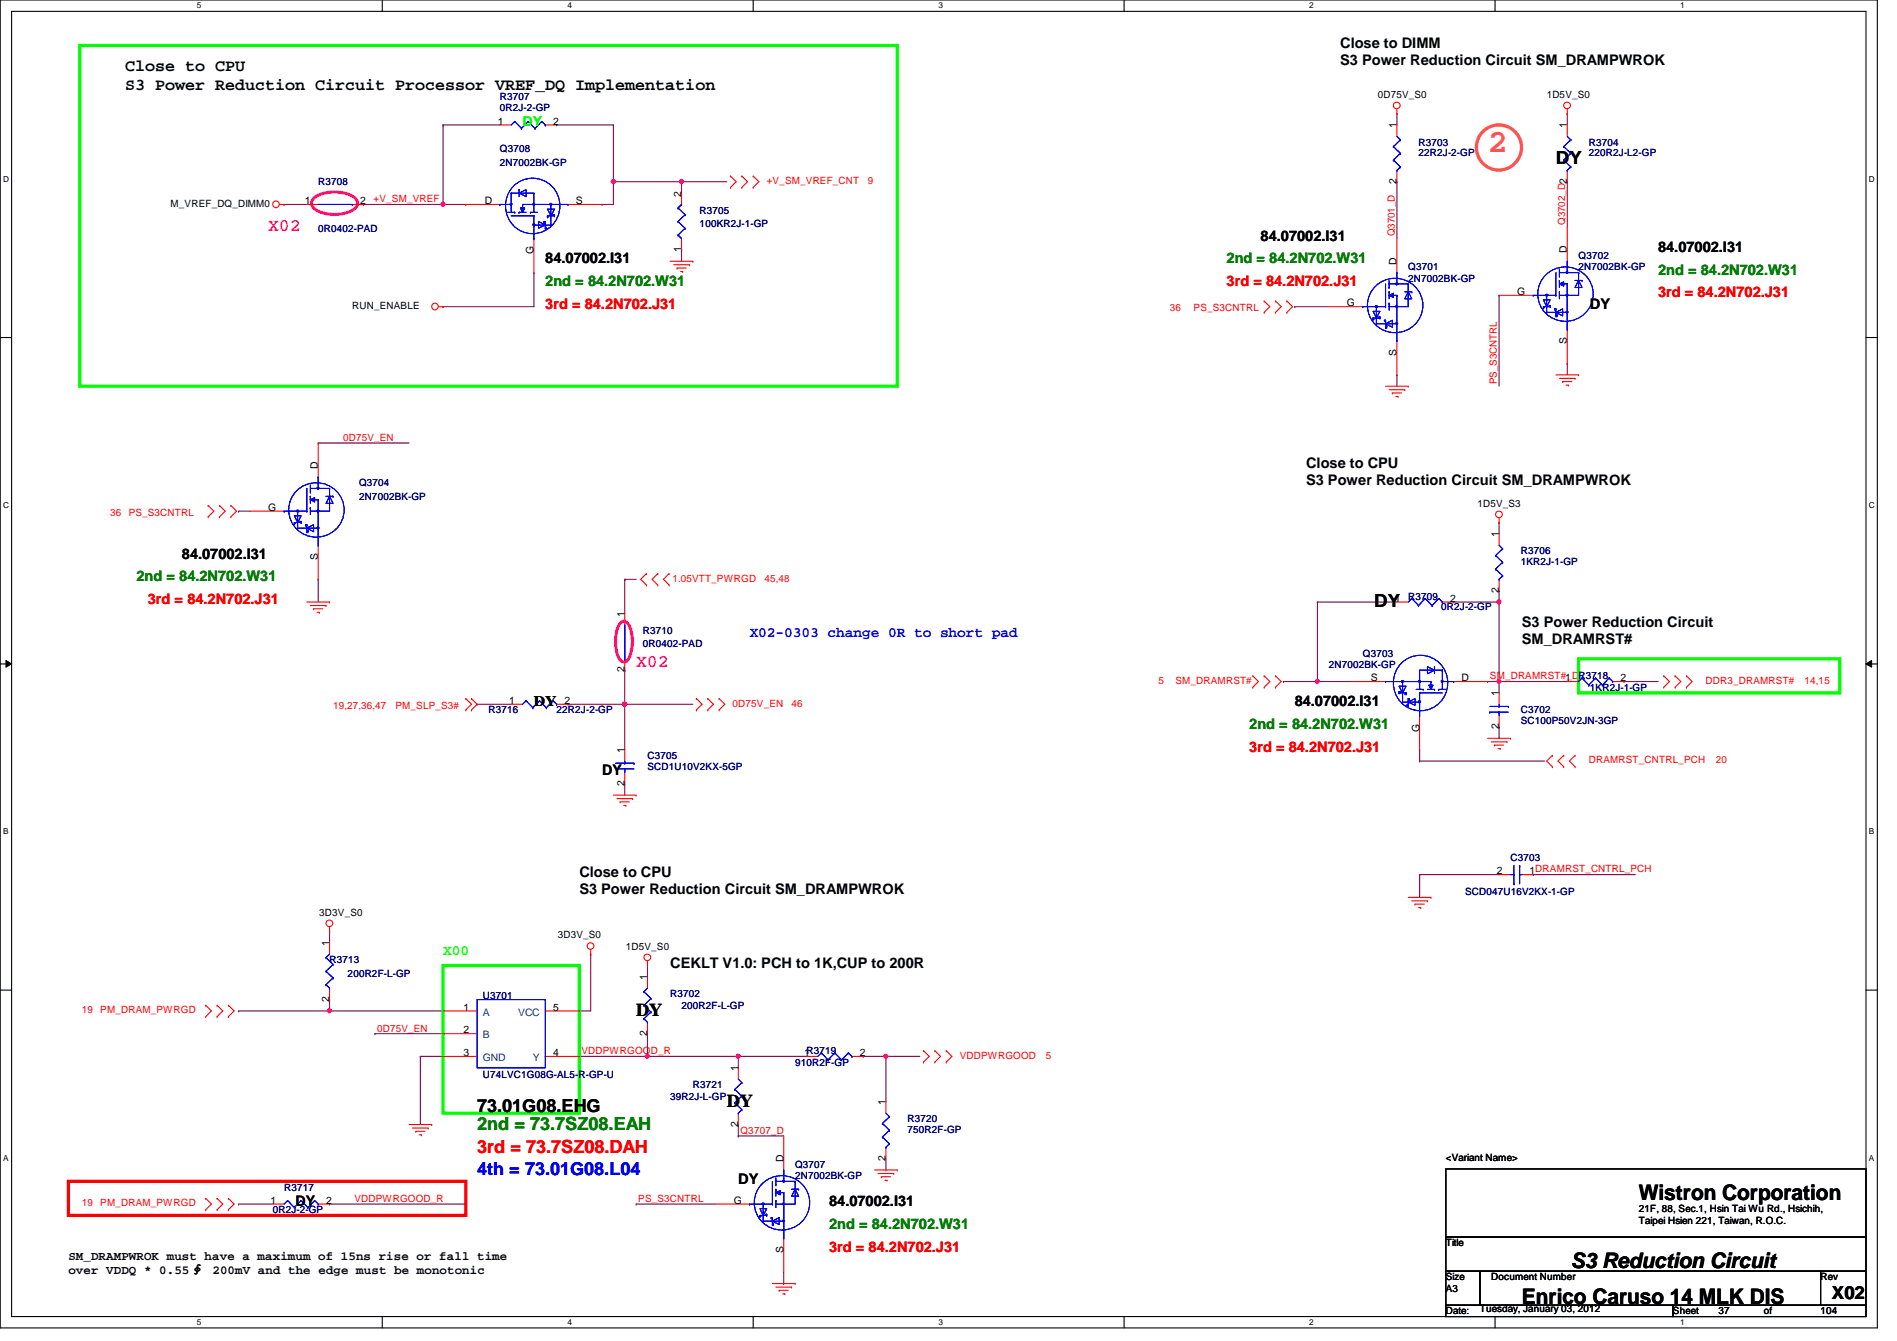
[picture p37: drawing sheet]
<svg xmlns="http://www.w3.org/2000/svg" width="297mm" height="210mm" viewBox="0 0 297 210" stroke-linecap="round" stroke-linejoin="round" font-family="sans-serif">
<defs><g id="words">
<text font-size="5.1" fill="#ff8000" x="233" y="23.8">2</text>
<g font-size="3.3">
<text x="256.6" y="187.9">Wistron Corporation</text>
<text x="246" y="198.5">S3 Reduction Circuit</text>
<text x="238.3" y="204">Enrico Caruso 14 MLK DIS</text>
</g>
<g font-size="2.8">
<text x="243.6" y="25.7">DY</text>
<text x="215.2" y="95.1">DY</text>
<text x="99.6" y="159">DY</text>
<text x="113.8" y="173.3">DY</text>
<text x="74.7" y="174">73.01G08.EHG</text>
<text x="286.8" y="203.4">X02</text>
</g>
<g font-size="2.8" fill="#f0f">
<text x="42" y="36.2">X02</text>
<text x="99.6" y="104.4">X02</text>
</g>
<text font-size="2.8" fill="#008000" x="74.7" y="176.9">2nd = 73.7SZ08.EAH</text>
<text font-size="2.8" fill="#f00" x="74.7" y="180.4">3rd = 73.7SZ08.DAH</text>
<text font-size="2.8" fill="#00f" x="74.7" y="184">4th = 73.01G08.L04</text>
<g font-size="2.6">
<text x="19.6" y="11">Close to CPU</text>
<text x="19.6" y="14">S3 Power Reduction Circuit Processor VREF_DQ Implementation</text>
</g>
<g font-size="2.3">
<text x="209.8" y="7.5">Close to DIMM</text>
<text x="209.8" y="10.2">S3 Power Reduction Circuit SM_DRAMPWROK</text>
<text x="85.4" y="41.2">84.07002.I31</text>
<text x="197.4" y="37.7">84.07002.I31</text>
<text x="259.6" y="39.5">84.07002.I31</text>
<text x="249" y="48.3">DY</text>
<text x="204.5" y="73.2">Close to CPU</text>
<text x="204.5" y="76">S3 Power Reduction Circuit SM_DRAMPWROK</text>
<text x="28.5" y="87.5">84.07002.I31</text>
<text x="238.3" y="98.1">S3 Power Reduction Circuit</text>
<text x="238.3" y="100.9">SM_DRAMRST#</text>
<text x="83.6" y="110.6">DY</text>
<text x="202.7" y="110.6">84.07002.I31</text>
<text x="94.3" y="121.2">DY</text>
<text x="90.7" y="137.2">Close to CPU</text>
<text x="90.7" y="140">S3 Power Reduction Circuit SM_DRAMPWROK</text>
<text x="104.9" y="151.5">CEKLT V1.0: PCH to 1K,CUP to 200R</text>
<text x="115.6" y="185.3">DY</text>
<text x="46.3" y="188.8">DY</text>
<text x="129.8" y="188.8">84.07002.I31</text>
</g>
<g font-size="2.3" fill="#008000">
<text x="192.1" y="41.2">2nd = 84.2N702.W31</text>
<text x="85.4" y="44.8">2nd = 84.2N702.W31</text>
<text x="259.6" y="43">2nd = 84.2N702.W31</text>
<text x="21.4" y="91">2nd = 84.2N702.W31</text>
<text x="195.6" y="114.1">2nd = 84.2N702.W31</text>
<text x="129.8" y="192.4">2nd = 84.2N702.W31</text>
</g>
<g font-size="2.3" fill="#f00">
<text x="192.1" y="44.8">3rd = 84.2N702.J31</text>
<text x="259.6" y="46.6">3rd = 84.2N702.J31</text>
<text x="85.4" y="48.3">3rd = 84.2N702.J31</text>
<text x="23.2" y="94.6">3rd = 84.2N702.J31</text>
<text x="195.6" y="117.7">3rd = 84.2N702.J31</text>
<text x="129.8" y="195.9">3rd = 84.2N702.J31</text>
</g>
<text font-size="2.3" fill="#00f" x="117.4" y="99.7">X02-0303 change 0R to short pad</text>
<text font-size="2.3" fill="#0f0" x="69.4" y="149.4">X00</text>
<text font-size="2.1" fill="#0f0" x="81.8" y="19.8">DY</text>
<g font-size="1.9">
<text x="10.7" y="197.2">SM_DRAMPWROK must have a maximum of 15ns rise or fall time</text>
<text x="10.7" y="199.4">over VDDQ * 0.55∮ 200mV and the edge must be monotonic</text>
</g>
<g font-size="1.6" fill="#000080">
<text x="78.3" y="15.7">R3707</text>
<text x="78.3" y="17.4">0R2J-2-GP</text>
<text x="78.3" y="23.8">Q3708</text>
<text x="222.1" y="22.8">R3703</text>
<text x="248.8" y="22.8">R3704</text>
<text x="49.8" y="29">R3708</text>
<text x="78.3" y="26">2N7002BK-GP</text>
<text x="222.1" y="24.4">22R2J-2-GP</text>
<text x="248.8" y="24.4">220R2J-L2-GP</text>
<text x="109.6" y="33.4">R3705</text>
<text x="109.6" y="35.6">100KR2J-1-GP</text>
<text x="49.8" y="36.3">0R0402-PAD</text>
<text x="247.2" y="40.6">Q3702</text>
<text x="220.5" y="42.3">Q3701</text>
<text x="220.5" y="44.1">2N7002BK-GP</text>
<text x="247.2" y="42.3">2N7002BK-GP</text>
<text x="56.2" y="76.1">Q3704</text>
<text x="56.2" y="78.2">2N7002BK-GP</text>
<text x="238.1" y="86.8">R3706</text>
<text x="238.1" y="88.4">1KR2J-1-GP</text>
<text x="220.5" y="93.9">R3709</text>
<text x="225.7" y="95.5">0R2J-2-GP</text>
<text x="100.7" y="99.2">R3710</text>
<text x="100.7" y="101.3">0R0402-PAD</text>
<text x="208.1" y="104.6">2N7002BK-GP</text>
<text x="213.4" y="102.8">Q3703</text>
<text x="247.2" y="106.3">R3718</text>
<text x="76.5" y="111.7">R3716</text>
<text x="87.2" y="111.7">22R2J-2-GP</text>
<text x="238.1" y="111.7">C3702</text>
<text x="238.1" y="113.3">SC100P50V2JN-3GP</text>
<text x="249" y="108.1">1KR2J-1-GP</text>
<text x="101.4" y="118.8">C3705</text>
<text x="101.4" y="120.6">SCD1U10V2KX-5GP</text>
<text x="236.5" y="134.8">C3703</text>
<text x="229.4" y="140.1">SCD047U16V2KX-1-GP</text>
<text x="51.6" y="150.8">R3713</text>
<text x="54.4" y="152.9">200R2F-L-GP</text>
<text x="75.6" y="156.3">U3701</text>
<text x="104.9" y="156.1">R3702</text>
<text x="106.7" y="157.9">200R2F-L-GP</text>
<text x="124.5" y="166.8">910R2F-GP</text>
<text x="75.6" y="168.7">U74LVC1G08G-AL5-R-GP-U</text>
<text x="104.9" y="172.1">39R2J-L-GP</text>
<text x="108.5" y="170.3">R3721</text>
<text x="142.1" y="175.7">R3720</text>
<text x="142.1" y="177.3">750R2F-GP</text>
<text x="124.5" y="182.8">Q3707</text>
<text x="124.5" y="184.6">2N7002BK-GP</text>
<text x="42.7" y="189.9">0R2J-2-GP</text>
<text x="44.5" y="186.4">R3717</text>
</g>
<g font-size="1.6">
<text x="215.7" y="15.3">0D75V_S0</text>
<text x="242.2" y="15.3">1D5V_S0</text>
<text x="77.9" y="19.5">1</text>
<text x="86.6" y="19.5">2</text>
<text x="218.7" y="20.1" transform="rotate(-90 218.7 20.1)">1</text>
<text x="245.4" y="20.1" transform="rotate(-90 245.4 20.1)">1</text>
<text x="218.7" y="28.8" transform="rotate(-90 218.7 28.8)">2</text>
<text x="26.7" y="32.4">M_VREF_DQ_DIMM0</text>
<text x="47.7" y="32">1</text>
<text x="56.4" y="32">2</text>
<text x="75.9" y="32">D</text>
<text x="90.2" y="32">S</text>
<text x="106.7" y="30.8" transform="rotate(-90 106.7 30.8)">2</text>
<text x="83.6" y="39.8" transform="rotate(-90 83.6 39.8)">G</text>
<text x="106.7" y="39.5" transform="rotate(-90 106.7 39.5)">1</text>
<text x="218.7" y="41.4" transform="rotate(-90 218.7 41.4)">D</text>
<text x="245.4" y="39.7" transform="rotate(-90 245.4 39.7)">D</text>
<text x="210.9" y="48">G</text>
<text x="237.6" y="46.2">G</text>
<text x="55.2" y="48.4">RUN_ENABLE</text>
<text x="245.4" y="53.9" transform="rotate(-90 245.4 53.9)">S</text>
<text x="218.7" y="55.7" transform="rotate(-90 218.7 55.7)">S</text>
<text x="49.8" y="73.4" transform="rotate(-90 49.8 73.4)">D</text>
<text x="42" y="80">G</text>
<text x="231.3" y="79.3">1D5V_S3</text>
<text x="49.8" y="87.7" transform="rotate(-90 49.8 87.7)">S</text>
<text x="234.7" y="84.1" transform="rotate(-90 234.7 84.1)">1</text>
<text x="218.4" y="94.2">1</text>
<text x="227.1" y="94.2">2</text>
<text x="234.7" y="92.8" transform="rotate(-90 234.7 92.8)">2</text>
<text x="97.8" y="96.6" transform="rotate(-90 97.8 96.6)">1</text>
<text x="97.8" y="105.2" transform="rotate(-90 97.8 105.2)">2</text>
<text x="214.7" y="106.6">S</text>
<text x="228.9" y="106.6">D</text>
<text x="245.1" y="106.6">1</text>
<text x="253.7" y="106.6">2</text>
<text x="79.7" y="110.2">1</text>
<text x="88.4" y="110.2">2</text>
<text x="234.7" y="109" transform="rotate(-90 234.7 109)">1</text>
<text x="97.8" y="117.9" transform="rotate(-90 97.8 117.9)">1</text>
<text x="222.2" y="114.5" transform="rotate(-90 222.2 114.5)">G</text>
<text x="234.7" y="114.1" transform="rotate(-90 234.7 114.1)">2</text>
<text x="97.8" y="123" transform="rotate(-90 97.8 123)">2</text>
<text x="234.4" y="136.9">2</text>
<text x="239.5" y="136.9">1DRAMRST_CNTRL_PCH</text>
<text x="50" y="143.3">3D3V_S0</text>
<text x="51.6" y="148.1" transform="rotate(-90 51.6 148.1)">1</text>
<text x="87.3" y="146.9">3D3V_S0</text>
<text x="98" y="148.7">1D5V_S0</text>
<text x="101.3" y="153.5" transform="rotate(-90 101.3 153.5)">1</text>
<text x="51.6" y="156.8" transform="rotate(-90 51.6 156.8)">2</text>
<text x="72.6" y="158.2">1</text>
<text x="72.6" y="161.8">2</text>
<text x="86.6" y="158.2">5</text>
<text x="72.6" y="165.3">3</text>
<text x="86.6" y="165.3">4</text>
<text x="101.3" y="162.1" transform="rotate(-90 101.3 162.1)">2</text>
<text x="115.6" y="167.7" transform="rotate(-90 115.6 167.7)">1</text>
<text x="125.9" y="165.3">1R3719</text>
<text x="134.6" y="165.3">2</text>
<text x="138.7" y="173" transform="rotate(-90 138.7 173)">1</text>
<text x="115.6" y="176.4" transform="rotate(-90 115.6 176.4)">2</text>
<text x="122.7" y="181.9" transform="rotate(-90 122.7 181.9)">D</text>
<text x="138.7" y="181.7" transform="rotate(-90 138.7 181.7)">2</text>
<text x="226.4" y="181.7">&lt;Variant Name&gt;</text>
<text x="42.4" y="188.4">1</text>
<text x="51.1" y="188.4">2</text>
<text x="114.9" y="188.4">G</text>
<text x="256.6" y="189.7">21F, 88, Sec.1, Hsin Tai Wu Rd., Hsichih,</text>
<text x="256.6" y="191.6">Taipei Hsien 221, Taiwan, R.O.C.</text>
<text x="122.7" y="196.1" transform="rotate(-90 122.7 196.1)">S</text>
<text x="226.4" y="195.1">Title</text>
<text x="226.4" y="200.4">Size</text>
<text x="226.4" y="202.2">A3</text>
<text x="233.5" y="200.4">Document Number</text>
<text x="285.1" y="200.4">Rev</text>
<text x="226.4" y="205.7">Date:</text>
<text x="231.7" y="205.4">Tuesday, January 03, 2012</text>
<text x="262" y="205.7">Sheet</text>
<text x="269.1" y="205.7">37</text>
<text x="276.2" y="205.7">of</text>
<text x="285.1" y="205.7">104</text>
</g>
<g font-size="1.6" fill="#f00">
<text x="120.1" y="28.8">+V_SM_VREF_CNT</text>
<text x="135.9" y="28.8">9</text>
<text x="58.5" y="31.7">+V_SM_VREF</text>
<text x="245.1" y="35.2" transform="rotate(-90 245.1 35.2)">Q3702_D2</text>
<text x="218.4" y="37" transform="rotate(-90 218.4 37)">Q3701_D</text>
<text x="183.2" y="48.7">36</text>
<text x="186.9" y="48.7">PS_S3CNTRL</text>
<text x="234.4" y="60.1" transform="rotate(-90 234.4 60.1)">PS_S3CNTRL</text>
<text x="53.7" y="69">0D75V_EN</text>
<text x="17.3" y="80.7">36</text>
<text x="20.1" y="80.7">PS_S3CNTRL</text>
<text x="105.3" y="91.1">1.05VTT_PWRGD</text>
<text x="119.7" y="91.1">45,48</text>
<text x="181.4" y="107.1">5</text>
<text x="184.1" y="107.1">SM_DRAMRST#</text>
<text x="233.3" y="106.3">SM_DRAMRST#_D</text>
<text x="267.1" y="107.1">DDR3_DRAMRST#</text>
<text x="282.6" y="107.1">14,15</text>
<text x="52.2" y="111">19,27,36,47</text>
<text x="61.9" y="111">PM_SLP_S3#</text>
<text x="114.7" y="110.6">0D75V_EN</text>
<text x="123.9" y="110.6">46</text>
<text x="248.8" y="119.5">DRAMRST_CNTRL_PCH</text>
<text x="268.7" y="119.5">20</text>
<text x="12.8" y="158.6">19</text>
<text x="15.7" y="158.6">PM_DRAM_PWRGD</text>
<text x="59.1" y="161.5">0D75V_EN</text>
<text x="91.1" y="165">VDDPWRGOOD_R</text>
<text x="150.3" y="165.7">VDDPWRGOOD</text>
<text x="163.8" y="165.7">5</text>
<text x="115.9" y="177.5">Q3707_D</text>
<text x="12.8" y="188.8">19</text>
<text x="15.7" y="188.8">PM_DRAM_PWRGD</text>
<text x="55.5" y="188.1">VDDPWRGOOD_R</text>
<text x="99.9" y="188.1">PS_S3CNTRL</text>
</g>
<g font-size="1.6" fill="#004080">
<text x="75.6" y="159">A</text>
<text x="81.1" y="159">VCC</text>
<text x="75.6" y="162.5">B</text>
<text x="75.6" y="166.1">GND</text>
<text x="83.4" y="166.1">Y</text>
</g>
<g font-size="1.3">
<text x="30.8" y="1.3">5</text>
<text x="88.9" y="1.3">4</text>
<text x="146.9" y="1.3">3</text>
<text x="205" y="1.3">2</text>
<text x="263.1" y="1.3">1</text>
<text x=".5" y="28.4">D</text>
<text x="292.6" y="28.4">D</text>
<text x=".5" y="79.5">C</text>
<text x="292.6" y="79.5">C</text>
<text x=".5" y="130.6">B</text>
<text x="292.6" y="130.6">B</text>
<text x=".5" y="181.7">A</text>
<text x="292.6" y="181.7">A</text>
<text x="30.8" y="207.4">5</text>
<text x="88.9" y="207.4">4</text>
<text x="146.9" y="207.4">3</text>
<text x="205" y="207.4">2</text>
<text x="263.1" y="207.4">1</text>
</g>
</g></defs>
<path d="M0 0h294v207.9h-294zM1.8 1.8h290.4v204.3h-290.4z" fill="none" stroke="#000" stroke-width=".17"/>
<g fill="#fff">
<path d="M30.8 .2h.7v1.4h-.7z"/>
<path d="M30.8 206.2h.7v1.4h-.7z"/>
</g>
<path d="M59.9 0v1.8M59.9 206.1v1.8" fill="none" stroke="#000" stroke-width=".17"/>
<g fill="#fff">
<path d="M88.9 .2h.6v1.4h-.6z"/>
<path d="M88.9 206.2h.6v1.4h-.6z"/>
</g>
<path d="M117.9 0v1.8M117.9 206.1v1.8" fill="none" stroke="#000" stroke-width=".17"/>
<g fill="#fff">
<path d="M146.9 .2h.7v1.4h-.7z"/>
<path d="M146.9 206.2h.7v1.4h-.7z"/>
</g>
<path d="M176 0v1.8M176 206.1v1.8" fill="none" stroke="#000" stroke-width=".17"/>
<g fill="#fff">
<path d="M205 .2h.7v1.4h-.7z"/>
<path d="M205 206.2h.7v1.4h-.7z"/>
</g>
<path d="M234.1 0v1.8M234.1 206.1v1.8" fill="none" stroke="#000" stroke-width=".17"/>
<g fill="#fff">
<path d="M263.1 .2h.7v1.4h-.7z"/>
<path d="M263.1 206.2h.7v1.4h-.7z"/>
<path d="M.5 27.3h.9v1.4h-.9z"/>
<path d="M292.6 27.3h.9v1.4h-.9z"/>
<path d="M.5 78.4h.9v1.4h-.9z"/>
<path d="M292.6 78.4h.9v1.4h-.9z"/>
</g>
<path d="M0 52.8h1.8M292.2 52.8h1.8" fill="none" stroke="#000" stroke-width=".17"/>
<g fill="#fff">
<path d="M.5 129.5h.8v1.4h-.8z"/>
<path d="M292.6 129.5h.9v1.4h-.9z"/>
</g>
<path d="M0 103.9h1.8M292.2 103.9h1.8" fill="none" stroke="#000" stroke-width=".17"/>
<path d="M.9 103.4l.9 .5-.9 .5zM292.2 103.9l.9-.5v1z" fill="#000"/>
<path d="M.9 103.4l.9 .5-.9 .5zM292.2 103.9l.9-.5v1z" fill="none" stroke="#000" stroke-width=".16"/>
<g fill="#fff">
<path d="M.5 180.5h.8v1.4h-.8z"/>
<path d="M292.6 180.5h.9v1.4h-.9z"/>
</g>
<path d="M0 155h1.8M292.2 155h1.8" fill="none" stroke="#000" stroke-width=".17"/>
<g fill="none" stroke="#800040" stroke-width=".17">
<path d="M218.7 17.8h.1M218.7 17.8v1.8M218.7 28.4h.1M218.7 28.4v8.9M202.7 48h.1M202.7 48h5.4M218.7 58.7h.1M218.7 58.7v1.8M234.7 46.2h.1M234.7 46.2v14.3M49.8 69.3h.1M49.8 69.3h14.2"/>
<path d="M37.4 80h.1M37.4 80h1.8M49.8 90.7h.1M49.8 90.7v3.5M206.3 94.2h.1M206.3 94.2h12.4M234.7 92.5h.1M234.7 94.2h.1M234.7 92.5v16M206.3 106.7h.1M206.3 106.7h5.3M222.3 119.1h.1"/>
<path d="M222.3 117.3h.1M222.3 119.1h19.5M222.3 117.3v1.8M234.7 113.8h.1M234.7 106.7h.1M234.7 113.8v1.8"/>
</g>
<circle cx="234.7" cy="106.7" r=".32" fill="#f0f"/>
<circle cx="234.7" cy="106.7" r=".32" fill="none" stroke="#f0f" stroke-width=".17"/>
<circle cx="234.7" cy="94.2" r=".32" fill="#f0f"/>
<circle cx="234.7" cy="94.2" r=".32" fill="none" stroke="#f0f" stroke-width=".17"/>
<g fill="none" stroke="#800040" stroke-width=".17">
<path d="M227.6 94.2h.1M227.6 94.2h7.1M234.7 81.8h.1M234.7 81.8v1.8M233 106.7h.1M233 106.7h12.4M234.7 106.7h.1M254.3 106.7h.1M254.3 106.7h5.3M222.3 136.9h.1M222.3 136.9v3.6M222.3 136.9h12.4"/>
<path d="M240.1 136.9h.1M240.1 136.9h16M37.4 158.2h.1M37.4 158.2h32M51.6 145.8h.1M51.6 156.5h.1M51.6 158.2h.1M51.6 145.8v1.8M51.6 156.5v1.7M138.7 165.4h.1M138.7 165.4v7.1"/>
</g>
<circle cx="51.6" cy="158.2" r=".32" fill="#f0f"/>
<circle cx="51.6" cy="158.2" r=".32" fill="none" stroke="#f0f" stroke-width=".17"/>
<path d="M90.7 158.2h.1M92.5 149.4h.1M92.5 149.4v8.8h-1.8M101.4 152.9h.1M101.4 151.1v1.8M58.7 161.8h.1M58.7 161.8h10.7M65.8 165.4h.1M65.8 165.4h3.6M90.7 165.4h.1M90.7 165.4h10.7" fill="none" stroke="#800040" stroke-width=".17"/>
<circle cx="101.4" cy="165.3" r=".32" fill="#f0f"/>
<circle cx="101.4" cy="165.3" r=".32" fill="none" stroke="#f0f" stroke-width=".17"/>
<path d="M65.8 165.4h.1M65.8 165.4v10.6M138.7 165.4h.1M138.7 165.4h5.4" fill="none" stroke="#800040" stroke-width=".17"/>
<circle cx="138.7" cy="165.3" r=".32" fill="#f0f"/>
<circle cx="138.7" cy="165.3" r=".32" fill="none" stroke="#f0f" stroke-width=".17"/>
<g fill="none" stroke="#800040" stroke-width=".17">
<path d="M87.2 19.6h.1M87.2 19.6h8.9M96.1 28.4h.1M96.1 28.4v3.6M69.4 48h.1M83.6 42.7h.1M83.6 42.7v5.3h-14.2M115.6 177.8h.1M115.6 176v1.8M135.2 165.4h.1M135.2 165.4h3.5M37.4 188.5h.1"/>
<path d="M37.4 188.5h5.3M51.6 188.5h.1M51.6 188.5h21.3M99.6 188.5h.1M99.6 188.5h12.5M138.7 183.1h.1M138.7 181.4v1.7"/>
</g>
<circle cx="96" cy="28.4" r=".32" fill="#f0f"/>
<circle cx="96" cy="28.4" r=".32" fill="none" stroke="#f0f" stroke-width=".17"/>
<path d="M56.9 32h.1M56.9 32h12.5" fill="none" stroke="#800040" stroke-width=".17"/>
<circle cx="69.4" cy="32" r=".32" fill="#f0f"/>
<circle cx="69.4" cy="32" r=".32" fill="none" stroke="#f0f" stroke-width=".17"/>
<path d="M69.4 19.6h.1M69.4 19.6v12.4h3.5M69.4 19.6h8.9M44.5 32h.1M44.5 32h3.5M72.9 32h.1M96.1 28.4h.1M96.1 28.4h17.7M106.7 28.4h.1M106.7 39.1h.1M106.7 28.4v1.8M106.7 39.1v1.8" fill="none" stroke="#800040" stroke-width=".17"/>
<circle cx="106.7" cy="28.4" r=".32" fill="#f0f"/>
<circle cx="106.7" cy="28.4" r=".32" fill="none" stroke="#f0f" stroke-width=".17"/>
<path d="M94.3 32h.1M94.3 32h1.8M97.8 110.2h.1M97.8 110.2h10.7" fill="none" stroke="#800040" stroke-width=".17"/>
<circle cx="97.8" cy="110.2" r=".32" fill="#f0f"/>
<circle cx="97.8" cy="110.2" r=".32" fill="none" stroke="#f0f" stroke-width=".17"/>
<path d="M97.8 90.7h.1M97.8 90.7v5.3M97.8 90.7h1.8M74.7 110.2h.1M74.7 110.2h5.3M88.9 110.2h.1M88.9 110.2h8.9M97.8 104.9h.1M97.8 110.2h.1M97.8 104.9v12.4M97.8 122.7h.1M97.8 122.7v1.8" fill="none" stroke="#800040" stroke-width=".17"/>
<circle cx="97.8" cy="110.2" r=".32" fill="#f0f"/>
<circle cx="97.8" cy="110.2" r=".32" fill="none" stroke="#f0f" stroke-width=".17"/>
<g fill="none" stroke="#800040" stroke-width=".17">
<path d="M245.4 17.8h.1M245.4 17.8v1.8M245.4 28.4h.1M245.4 28.4v7.2M245.4 56.9h.1M245.4 56.9v1.8M101.4 161.8h.1M101.4 165.4h.1M101.4 161.8v3.6M101.4 165.4h24.9M115.6 167.1h.1M115.6 177.8h.1"/>
<path d="M115.6 165.4h.1M115.6 165.4v1.7M115.6 177.8h7.1M122.7 199.1v1.8M122.7 200.9h.1"/>
</g>
<circle cx="115.6" cy="165.3" r=".32" fill="#f0f"/>
<circle cx="115.6" cy="165.3" r=".32" fill="none" stroke="#f0f" stroke-width=".17"/>
<path d="M96.1 19.6h.1M96.1 19.6v8.8M206.3 94.2h.1M206.3 94.2v12.5" fill="none" stroke="#800040" stroke-width=".17"/>
<circle cx="206.3" cy="106.7" r=".32" fill="#f0f"/>
<circle cx="206.3" cy="106.7" r=".32" fill="none" stroke="#f0f" stroke-width=".17"/>
<path d="M201 106.7h.1M201 106.7h5.3" fill="none" stroke="#800040" stroke-width=".17"/>
<g fill="none" stroke="#f00" stroke-width=".17">
<path d="M218.7 17.8h.1M218.7 17.1v.7M245.4 17.8h.1M245.4 17.1v.7M43.8 32h.7M44.5 32h.1M114.4 29.3h.1M114.4 27.6h.1M114.4 27.6l.9 .8-.9 .9M116.2 27.6h.1M116.2 29.3h.1M116.2 27.6l.8 .8-.8 .9"/>
<path d="M117.9 29.3h.1M117.9 27.6h.1M117.9 27.6l.9 .8-.9 .9M68.7 48h.7M69.4 48h.1M104.9 40.9h3.6M105.5 41.4h2.4M106 42h.1M106 42h1.4M106.5 42.5h.4M106.9 42.5h.1M107.9 41.4h.1"/>
<path d="M108.5 40.9h.1M197.9 48.9h.1M197.9 47.1h.1M197.9 47.1l.9 .9-.9 .9M199.7 47.1h.1M199.7 48.9h.1M199.7 47.1l.9 .9-.9 .9M201.5 48.9h.1M201.5 47.1h.1M201.5 47.1l.9 .9-.9 .9M243.6 58.7h3.6M244.2 59.2h2.4"/>
<path d="M244.7 59.7h.1M244.7 59.7h1.4M246.6 59.2h.1M247.2 58.7h.1M32.6 79.1h.1M32.6 79.1l.9 .9-.9 .9M34.4 79.1h.1M34.4 79.1l.9 .9-.9 .9M36.1 79.1h.1M36.1 79.1l.9 .9-.9 .9M217 60.5h3.5M217.5 61h2.5"/>
<path d="M218 61.5h.1M218 61.5h1.5M218.6 62.1h.3M218.9 62.1h.1M220 61h.1M220.5 60.5h.1M245.2 60.3h.4M245.6 60.3h.1M32.6 80.9h.1M34.4 80.9h.1M36.1 80.9h.1M48 94.2h3.6"/>
<path d="M48.6 94.8h2.5M49.1 95.3h.1M49.1 95.3h1.4M49.7 95.8h.3M50 95.8h.1M51.1 94.8h.1M51.6 94.2h.1M101.2 91.6h.1M101.2 89.8h.1M101.2 89.8l-.9 .9 .9 .9M103 89.8h.1M103 91.6h.1"/>
<path d="M103 89.8l-.9 .9 .9 .9M104.8 91.6h.1M104.8 89.8h.1M104.8 89.8l-.9 .9 .9 .9M234.7 81.8h.1M234.7 81.1v.7M72.9 111.1h.1M72.9 109.3h.1M72.9 109.3l.9 .9-.9 .9M73.8 109.3h.1M73.8 111.1h.1M73.8 109.3l.9 .9-.9 .9"/>
<path d="M97.8 117.3v1.8M109 111.1h.1M109 109.3h.1M109 109.3l.9 .9-.9 .9M110.8 109.3h.1M110.8 111.1h.1M110.8 109.3l.9 .9-.9 .9M112.6 111.1h.1M112.6 109.3h.1M112.6 109.3l.9 .9-.9 .9M196.2 105.8h.1M196.2 107.6h.1"/>
<path d="M196.2 105.8l.9 .9-.9 .9M197.9 107.6h.1M197.9 105.8h.1M197.9 105.8l.9 .9-.9 .9M199.7 105.8h.1M199.7 107.6h.1M199.7 105.8l.9 .9-.9 .9M233 115.6h3.5M233.5 116.1h2.5M234 116.6h.1M234 116.6h1.5M234.6 117.2h.3"/>
<path d="M234.9 117.2h.1M236 116.1h.1M236.5 115.6h.1M243.1 118.2h.1M243.1 118.2l-.9 .9 .9 .9M244.9 118.2h.1M244.9 118.2l-.9 .9 .9 .9M246.6 118.2h.1M246.6 118.2l-.9 .9 .9 .9M260.5 107.6h.1M260.5 105.8h.1M260.5 105.8l.9 .9-.9 .9"/>
<path d="M262.3 105.8h.1M262.3 107.6h.1M262.3 105.8l.9 .9-.9 .9M264.1 107.6h.1M264.1 105.8h.1M264.1 105.8l.9 .9-.9 .9M96.1 124.5h3.5M96.6 125h2.5M97.1 125.5h.1M97.1 125.5h1.4M97.7 126.1h.3M97.8 120.9v1.8"/>
<path d="M98 126.1h.1M99.1 125h.1M99.6 124.5h.1M234.7 136.9h1.8M238.3 136.9h1.8M243.1 120h.1M244.9 120h.1M246.6 120h.1M32.2 159.1h.1M32.2 157.4h.1M32.2 157.4l.9 .8-.9 .9M34 157.4h.1"/>
<path d="M34 159.1h.1M34 157.4l.9 .8-.9 .9M35.8 159.1h.1M35.8 157.4h.1M35.8 157.4l.9 .8-.9 .9M51.6 145.8h.1M51.6 145.1v.7M69.4 158.2h5.3M85.4 158.2h5.3M92.5 149.4h.1M92.5 148.6v.8M101.4 151.1h.1"/>
<path d="M101.4 150.4v.7M220.5 140.5h3.6M221.1 141h2.4M221.6 141.5h.1M221.6 141.5h1.4M222.1 142.1h.4M222.5 142.1h.1M223.5 141h.1M224.1 140.5h.1M64 176h3.6M64.6 176.6h2.5M65.1 177.1h.1"/>
<path d="M65.1 177.1h1.4M65.7 177.6h.3M66 177.6h.1M67.1 176.6h.1M67.6 176h.1M69.4 161.8h5.3M69.4 165.4h5.3M85.4 165.4h5.3M122.7 177.8v5.3M144.6 166.2h.1M144.6 164.5h.1M144.6 164.5l.9 .9-.9 .8"/>
<path d="M146.4 164.5h.1M146.4 166.2h.1M146.4 164.5l.9 .9-.9 .8M148.2 166.2h.1M148.2 164.5h.1M148.2 164.5l.9 .9-.9 .8M32.2 189.4h.1M32.2 187.6h.1M32.2 187.6l.9 .9-.9 .9M34 187.6h.1M34 189.4h.1M34 187.6l.9 .9-.9 .9"/>
<path d="M35.8 189.4h.1M35.8 187.6h.1M35.8 187.6l.9 .9-.9 .9M112.1 188.5h5.3M122.7 193.8v5.3M136.9 183.1h3.6M137.5 183.7h2.5M138 184.2h.1M138 184.2h1.4M138.6 184.7h.3M138.9 184.7h.1M140 183.7h.1"/>
<path d="M140.5 183.1h.1M120.9 200.9h3.6M121.5 201.5h2.4M122 202h.1M122 202h1.4M122.6 202.5h.3M122.9 202.5h.1M123.9 201.5h.1M124.5 200.9h.1"/>
<circle cx="218.7" cy="16.5" r=".52"/>
<circle cx="245.4" cy="16.5" r=".52"/>
<circle cx="43.2" cy="32" r=".52"/>
<circle cx="68.1" cy="48" r=".52"/>
<circle cx="234.7" cy="80.5" r=".52"/>
<circle cx="51.6" cy="144.5" r=".52"/>
<circle cx="92.5" cy="148.1" r=".52"/>
<circle cx="101.4" cy="149.9" r=".52"/>
</g>
<path d="M226.4 183h65.8v10.6h-65.8zM226.4 193.6h65.8v5.4h-65.8zM226.4 199h5.3v5.3h-5.3zM231.7 199h53.4v5.3h-53.4zM285.1 199h7.1v5.3h-7.1zM226.4 204.3h35.6v1.8h-35.6zM262 204.3h30.2v1.8h-30.2z" fill="none" stroke="#000" stroke-width=".17"/>
<circle cx="234.7" cy="23.1" r="3.5" fill="none" stroke="#ff8000" stroke-width=".51"/>
<path d="M12.5 7.1h128v53.4h-128zM247.2 103.1h40.9v5.4h-40.9zM69.4 151.1h21.3v23.1h-21.3z" fill="none" stroke="#0f0" stroke-width=".51"/>
<path d="M10.7 184.9h62.2v5.3h-62.2z" fill="none" stroke="#f00" stroke-width=".51"/>
<path d="M49.1 31a6 6 0 0 1 6.5 0 1.09 1.09 0 0 1-.4 1.9 6 6 0 0 1-6.1-.3 1 1 0 0 1 0-1.6zM97.1 97.6a.79 .79 0 0 1 .8-.3 .79 .79 0 0 1 .6 .6 6.2 6.2 0 0 1-.2 5.4 .69 .69 0 0 1-1.2 0 6.1 6.1 0 0 1 0-5.7z" fill="none" stroke="#f0f" stroke-width=".51"/>
<g fill="none" stroke="#00f" stroke-width=".17">
<path d="M96.4 119.5h2.9M97.8 119.5h.1M97.8 119.1v.4M99.3 119.5h.1M96.4 120.4h.1M96.4 120.4h2.9M97.8 120.4h.1M97.8 120.4v.5M236.5 136.9h.6M237.1 136.9h.1M237.1 138.3h.1M237.1 135.5v2.8"/>
<path d="M238 136.9h.1M238 135.5h.1M238 136.9h.3M238 135.5v2.8M74.7 156.5h10.7v10.6h-10.7zM117.4 188.5h.1M117.4 188.5h3.5M120.9 188.5h.1M120.9 184.9v3.6M121.5 187.9h.1M121.5 185.5h.1M121.5 186.1h.1"/>
<path d="M121.5 188.5h3M121.5 184.4v1.1M121.5 186.1v1.1M121.5 187.9v1.1M121.5 184.9h3M121.5 186.7h1.2M122.7 184.9h.1M122.7 183.1h.1M122.7 188.5h.1M122.7 193.8h.1M122.7 186.7h.1M122.7 183.1v1.8"/>
<path d="M122.7 186.7v7.1M124.5 184.9h.1"/>
</g>
<path d="M122.6 188.3h.2v.2h-.2z" fill-rule="evenodd" fill="#00f"/>
<path d="M122.6 188.3h.2v.2h-.2z" fill="none" stroke="#00f" stroke-width=".17"/>
<path d="M122.6 184.8h.2v.2h-.2z" fill-rule="evenodd" fill="#00f"/>
<path d="M122.6 184.8h.2v.2h-.2z" fill="none" stroke="#00f" stroke-width=".17"/>
<path d="M121.5 186.7l.7-.3v.6z" fill-rule="evenodd" fill="#00f"/>
<g fill="none" stroke="#00f" stroke-width=".17">
<path d="M119 189.2h1.1l-.6 1zM119 190.4h.1M119 190.2h.1M119 190.4h.2M119 190.2v.2M119 190.2h1.1M119.5 191.1h.1M119.5 188.5v2.6M119.5 191.1h3.2M119.9 190.1h.1M119.9 190.1h.2M120.1 190.2h.1"/>
<path d="M120.1 190.1h.1M120.1 190.1v.1M120.8 190.6h.1M120.8 190.6v.2M120.9 191.1l1.1-.5v1.1zM120.9 190.6h.1M120.9 191.7h.1M120.9 190.6v1.1M120.9 191.7h.2M121.1 191.5h.1M121.1 191.7h.1M121.1 191.5v.2"/>
<path d="M121.5 186.7l.7-.3v.6zM122.7 191.1h.1M123.9 186.1h1.1M124.5 186.1l.5 1.1h-1.1zM124.5 184.9h.1M124.5 184.9v3.6M125 186.1h.1"/>
</g>
<path d="M119.4 188.3h.2v.2h-.2z" fill-rule="evenodd" fill="#00f"/>
<path d="M119.4 188.3h.2v.2h-.2z" fill="none" stroke="#00f" stroke-width=".17"/>
<path d="M122.6 191h.2v.2h-.2z" fill-rule="evenodd" fill="#00f"/>
<g fill="none" stroke="#00f" stroke-width=".17">
<path d="M117.4 188.5h.1M117.4 188.5h3.5M120.9 188.5h.1M120.9 184.9v3.6M121.5 187.9h.1M121.5 185.5h.1M121.5 186.1h.1M121.5 188.5h3M121.5 184.4v1.1M121.5 186.1v1.1M121.5 187.9v1.1M121.5 184.9h3"/>
<path d="M121.5 186.7h1.2M122.6 191h.2v.2h-.2zM122.7 184.9h.1M122.7 183.1h.1M122.7 188.5h.1M122.7 193.8h.1M122.7 186.7h.1M122.7 183.1v1.8M122.7 186.7v7.1M124.5 184.9h.1"/>
<circle cx="122.5" cy="188.3" r="4.3"/>
</g>
<path d="M122.6 188.3h.2v.2h-.2z" fill-rule="evenodd" fill="#00f"/>
<path d="M122.6 188.3h.2v.2h-.2z" fill="none" stroke="#00f" stroke-width=".17"/>
<path d="M122.6 184.8h.2v.2h-.2z" fill-rule="evenodd" fill="#00f"/>
<path d="M122.6 184.8h.2v.2h-.2z" fill="none" stroke="#00f" stroke-width=".17"/>
<path d="M121.5 186.7l.7-.3v.6z" fill-rule="evenodd" fill="#00f"/>
<g fill="none" stroke="#00f" stroke-width=".17">
<path d="M119 189.2h1.1l-.6 1zM119 190.4h.1M119 190.2h.1M119 190.4h.2M119 190.2v.2M119 190.2h1.1M119.5 191.1h.1M119.5 188.5v2.6M119.5 191.1h3.2M119.9 190.1h.1M119.9 190.1h.2M120.1 190.2h.1"/>
<path d="M120.1 190.1h.1M120.1 190.1v.1M120.8 190.6h.1M120.8 190.6v.2M120.9 191.1l1.1-.5v1.1zM120.9 190.6h.1M120.9 191.7h.1M120.9 190.6v1.1M120.9 191.7h.2M121.1 191.5h.1M121.1 191.7h.1M121.1 191.5v.2"/>
<path d="M121.5 186.7l.7-.3v.6zM122.7 191.1h.1M123.9 186.1h1.1M124.5 186.1l.5 1.1h-1.1zM124.5 184.9h.1M124.5 184.9v3.6M125 186.1h.1"/>
</g>
<path d="M119.4 188.3h.2v.2h-.2z" fill-rule="evenodd" fill="#00f"/>
<path d="M119.4 188.3h.2v.2h-.2z" fill="none" stroke="#00f" stroke-width=".17"/>
<path d="M122.6 191h.2v.2h-.2z" fill-rule="evenodd" fill="#00f"/>
<g fill="none" stroke="#00f" stroke-width=".17">
<path d="M49.8 32h5.4M55.2 32h.1M244.9 22.9h.1M244.9 25.1h.1M244.9 22.9l1.1 1.1M244.9 25.1l1.1 1M245.4 26.7h.1M245.4 21.3l.6 .6M246 21.9h.1M246 24h.1M246 26.1h.1M246 21.9l-1.1 1"/>
<path d="M246 24l-1.1 1.1M246 26.1l-.6 .6M213.4 48h.1M213.4 48h3.6M217 48h.1M217 44.4v3.6M217.5 47.5h.1M217.5 45h.1M217.5 45.7h.1M217.5 48h3M217.5 43.9v1.1M217.5 45.7v1.1"/>
<path d="M217.5 47.5v1.1M217.5 44.4h3M217.5 46.2h1.2M218.7 44.4h.1M218.7 42.7h.1M218.7 48h.1M218.7 53.3h.1M218.7 46.2h.1M218.7 42.7v1.7M218.7 46.2v7.1M220.5 44.4h.1M97.8 97.8v5.3"/>
<path d="M234.2 87h.1M234.2 89.1h.1M234.2 87l1.1 1M234.2 89.1l1.1 1M234.7 90.7h.1M234.7 85.3l.6 .6M235.3 85.9h.1M235.3 88h.1M235.3 90.1h.1M235.3 85.9l-1.1 1.1M235.3 88l-1.1 1.1M235.3 90.1l-.6 .6"/>
<path d="M97.8 103.1h.1M233.3 111.5h.1M233.3 110.6h2.9M233.3 111.5h2.9M234.7 110.6h.1M234.7 111.5h.1M234.7 110.2v.4M234.7 111.5v.5M236.2 110.6h.1M122.6 191h.2v.2h-.2z"/>
<circle cx="122.5" cy="188.3" r="4.3"/>
</g>
<g fill="none" stroke="#f00" stroke-width=".17">
<path d="M245.4 19.6v1.7M48 32h1.8M55.2 32h1.7M218.7 37.3v5.4M245.4 26.7v1.7M208.1 48h5.3M218.7 53.3v5.4M97.8 96v1.8M234.7 83.6v1.7M234.7 90.7v1.8M97.8 103.1v1.8M234.7 108.5v1.7"/>
<path d="M234.7 112v1.8"/>
</g>
<path d="M218.6 47.9h.2v.2h-.2z" fill-rule="evenodd" fill="#00f"/>
<path d="M218.6 47.9h.2v.2h-.2z" fill="none" stroke="#00f" stroke-width=".17"/>
<path d="M218.6 44.3h.2v.2h-.2z" fill-rule="evenodd" fill="#00f"/>
<path d="M218.6 44.3h.2v.2h-.2z" fill="none" stroke="#00f" stroke-width=".17"/>
<path d="M217.5 46.2l.7-.3v.7z" fill-rule="evenodd" fill="#00f"/>
<g fill="none" stroke="#00f" stroke-width=".17">
<path d="M215 48.7h1.1l-.6 1.1zM215 50h.1M215 49.8h.1M215 50h.2M215 49.8v.2M215 49.8h1.1M215.5 50.7h.1M215.5 48v2.7M215.5 50.7h3.2M215.9 49.6h.1M215.9 49.6h.2M216.1 49.8h.1"/>
<path d="M216.1 49.6h.1M216.1 49.6v.2M216.8 50.1h.1M216.8 50.1h.2M216.8 50.1v.2M217 50.7l1-.6v1.1zM217 50.1h.1M217 51.2h.1M217 50.1v1.1M217.1 51h.1M217.1 51.2h.1M217.1 51v.2"/>
<path d="M217.5 46.2l.7-.3v.7zM218.7 50.7h.1M220 45.7h1.1M220.5 45.7l.6 1.1h-1.1zM220.5 44.4h.1M220.5 44.4v3.6M221.1 45.7h.1"/>
</g>
<path d="M215.4 47.9h.2v.2h-.2z" fill-rule="evenodd" fill="#00f"/>
<path d="M215.4 47.9h.2v.2h-.2z" fill="none" stroke="#00f" stroke-width=".17"/>
<path d="M218.6 50.5h.2v.2h-.2z" fill-rule="evenodd" fill="#00f"/>
<g fill="none" stroke="#00f" stroke-width=".17">
<path d="M213.4 48h.1M213.4 48h3.6M217 48h.1M217 44.4v3.6M217.5 47.5h.1M217.5 45h.1M217.5 45.7h.1M217.5 48h3M217.5 43.9v1.1M217.5 45.7v1.1M217.5 47.5v1.1M217.5 44.4h3"/>
<path d="M217.5 46.2h1.2M218.6 50.5h.2v.2h-.2zM218.7 44.4h.1M218.7 42.7h.1M218.7 48h.1M218.7 53.3h.1M218.7 46.2h.1M218.7 42.7v1.7M218.7 46.2v7.1M220.5 44.4h.1"/>
<circle cx="218.5" cy="47.8" r="4.3"/>
</g>
<path d="M218.6 47.9h.2v.2h-.2z" fill-rule="evenodd" fill="#00f"/>
<path d="M218.6 47.9h.2v.2h-.2z" fill="none" stroke="#00f" stroke-width=".17"/>
<path d="M218.6 44.3h.2v.2h-.2z" fill-rule="evenodd" fill="#00f"/>
<path d="M218.6 44.3h.2v.2h-.2z" fill="none" stroke="#00f" stroke-width=".17"/>
<path d="M217.5 46.2l.7-.3v.7z" fill-rule="evenodd" fill="#00f"/>
<g fill="none" stroke="#00f" stroke-width=".17">
<path d="M215 48.7h1.1l-.6 1.1zM215 50h.1M215 49.8h.1M215 50h.2M215 49.8v.2M215 49.8h1.1M215.5 50.7h.1M215.5 48v2.7M215.5 50.7h3.2M215.9 49.6h.1M215.9 49.6h.2M216.1 49.8h.1"/>
<path d="M216.1 49.6h.1M216.1 49.6v.2M216.8 50.1h.1M216.8 50.1h.2M216.8 50.1v.2M217 50.7l1-.6v1.1zM217 50.1h.1M217 51.2h.1M217 50.1v1.1M217.1 51h.1M217.1 51.2h.1M217.1 51v.2"/>
<path d="M217.5 46.2l.7-.3v.7zM218.7 50.7h.1M220 45.7h1.1M220.5 45.7l.6 1.1h-1.1zM220.5 44.4h.1M220.5 44.4v3.6M221.1 45.7h.1"/>
</g>
<path d="M215.4 47.9h.2v.2h-.2z" fill-rule="evenodd" fill="#00f"/>
<path d="M215.4 47.9h.2v.2h-.2z" fill="none" stroke="#00f" stroke-width=".17"/>
<path d="M218.6 50.5h.2v.2h-.2z" fill-rule="evenodd" fill="#00f"/>
<g fill="none" stroke="#00f" stroke-width=".17">
<path d="M80.6 19h.1M80.6 19l-.6 .6M80.6 19l1.1 1.1M82.7 19h.1M82.7 19l-1 1.1M82.7 19l1.1 1.1M84.8 19h.1M84.8 19l-1 1.1M84.8 19l.6 .6M85.4 19.6h.1M78.3 32h.1M78.3 32h1.7"/>
<path d="M79.5 33.2h1.1M80 32h.1M80 30.2h.1M80 33.8h3.6M80 30.2v3M80.6 33.2h.1M81.3 33.2h.1M81.3 33.2h1.1M81.7 20.1h.1M81.8 32h.1M81.8 32h7.1M81.8 32v1.2"/>
<path d="M83.1 33.2h.1M83.1 33.2h1.1M83.6 33.8h.1M83.6 37.3h.1M83.6 32h.1M83.6 30.2v3M83.6 33.8v3.5M83.8 20.1h.1M88.9 32h.1M218.6 50.5h.2v.2h-.2zM221.1 93.7h.1M221.1 93.7l-.6 .5"/>
<path d="M221.1 93.7l1 1.1M222.1 94.8h.1M223.2 93.7h.1M223.2 93.7l-1.1 1.1M223.2 93.7l1 1.1M224.2 94.8h.1M225.3 93.7h.1M225.3 93.7l-1.1 1.1M225.3 93.7l.5 .5M225.8 94.2h.1M138.2 175.9h.1M138.2 178h.1"/>
<path d="M138.2 175.9l1.1 1M138.2 178l1.1 1M138.7 179.6h.1M138.7 174.2l.6 .6M139.3 174.8h.1M139.3 176.9h.1M139.3 179h.1M139.3 174.8l-1.1 1.1M139.3 176.9l-1.1 1.1M139.3 179l-.6 .6M45 187.9h.1M45 187.9l-.5 .6"/>
<path d="M45 187.9l1.1 1.1M46.1 189h.1M47.2 187.9h.1M47.2 187.9l-1.1 1.1M47.2 187.9l1 1.1M48.2 189h.1M49.3 187.9h.1M49.3 187.9l-1.1 1.1M49.3 187.9l.5 .6M49.8 188.5h.1"/>
<circle cx="218.5" cy="47.8" r="4.3"/>
</g>
<path d="M78.3 19.6h1.7M85.4 19.6h1.8M72.9 32h5.4M83.6 37.3v5.4M88.9 32h5.4M218.7 94.2h1.8M225.8 94.2h1.8M138.7 172.5v1.7M138.7 179.6v1.8M42.7 188.5h1.8M49.8 188.5h1.8" fill="none" stroke="#f00" stroke-width=".17"/>
<path d="M83.5 31.9h.2v.2h-.2z" fill-rule="evenodd" fill="#00f"/>
<path d="M83.5 31.9h.2v.2h-.2z" fill="none" stroke="#00f" stroke-width=".17"/>
<path d="M79.9 31.9h.2v.2h-.2z" fill-rule="evenodd" fill="#00f"/>
<path d="M79.9 31.9h.2v.2h-.2z" fill="none" stroke="#00f" stroke-width=".17"/>
<path d="M81.5 32.6h.7l-.4 .6z" fill-rule="evenodd" fill="#00f"/>
<g fill="none" stroke="#00f" stroke-width=".17">
<path d="M80 30.2h.1M80 30.2h3.6M81.3 30.2l1.1-.5v1.1zM81.3 29.7h.1M81.3 29.7v1.1M81.5 32.6h.7l-.4 .6zM83.6 35.2h2.7M84.3 34.7l1.1 .5-1.1 .5zM85.2 34.7h.1M85.2 34.8h.1M85.2 34.7h.2M85.2 34.7v.1"/>
<path d="M85.4 35.7h.1M85.4 34.7h.1M85.4 35.7h.2M85.4 34.7v1M85.6 35.7h.1M85.6 35.6v.1M85.7 32.7h1.1l-.5 1.1zM85.7 33.8h.1M85.7 34h.1M85.7 33.8v.2M85.7 34h.2M85.7 33.8h1.1"/>
<path d="M86.3 35.2h.1M86.3 32h.1M86.3 32v3.2M86.6 33.6h.1M86.6 33.6h.2M86.8 33.8h.1M86.8 33.6h.1M86.8 33.6v.2"/>
</g>
<path d="M83.5 35h.2v.3h-.2z" fill-rule="evenodd" fill="#00f"/>
<path d="M83.5 35h.2v.3h-.2z" fill="none" stroke="#00f" stroke-width=".17"/>
<path d="M86.1 31.9h.2v.2h-.2z" fill-rule="evenodd" fill="#00f"/>
<g fill="none" stroke="#00f" stroke-width=".17">
<path d="M78.3 32h.1M78.3 32h1.7M79.5 33.2h1.1M80 32h.1M80 30.2h.1M80 33.8h3.6M80 30.2v3M80.6 33.2h.1M80.7 28.9a4.3 4.3 0 0 1 6 .6 4.3 4.3 0 0 1-.5 6 4.3 4.3 0 0 1-6.1-.5 4.5 4.5 0 0 1 .6-6.1zM81.3 33.2h.1M81.3 33.2h1.1M81.8 32h.1"/>
<path d="M81.8 32h7.1M81.8 32v1.2M83.1 33.2h.1M83.1 33.2h1.1M83.6 33.8h.1M83.6 37.3h.1M83.6 32h.1M83.6 30.2v3M83.6 33.8v3.5M86.1 31.9h.2v.2h-.2zM88.9 32h.1"/>
</g>
<path d="M83.5 31.9h.2v.2h-.2z" fill-rule="evenodd" fill="#00f"/>
<path d="M83.5 31.9h.2v.2h-.2z" fill="none" stroke="#00f" stroke-width=".17"/>
<path d="M79.9 31.9h.2v.2h-.2z" fill-rule="evenodd" fill="#00f"/>
<path d="M79.9 31.9h.2v.2h-.2z" fill="none" stroke="#00f" stroke-width=".17"/>
<path d="M81.5 32.6h.7l-.4 .6z" fill-rule="evenodd" fill="#00f"/>
<g fill="none" stroke="#00f" stroke-width=".17">
<path d="M80 30.2h.1M80 30.2h3.6M81.3 30.2l1.1-.5v1.1zM81.3 29.7h.1M81.3 29.7v1.1M81.5 32.6h.7l-.4 .6zM83.6 35.2h2.7M84.3 34.7l1.1 .5-1.1 .5zM85.2 34.7h.1M85.2 34.8h.1M85.2 34.7h.2M85.2 34.7v.1"/>
<path d="M85.4 35.7h.1M85.4 34.7h.1M85.4 35.7h.2M85.4 34.7v1M85.6 35.7h.1M85.6 35.6v.1M85.7 32.7h1.1l-.5 1.1zM85.7 33.8h.1M85.7 34h.1M85.7 33.8v.2M85.7 34h.2M85.7 33.8h1.1"/>
<path d="M86.3 35.2h.1M86.3 32h.1M86.3 32v3.2M86.6 33.6h.1M86.6 33.6h.2M86.8 33.8h.1M86.8 33.6h.1M86.8 33.6v.2"/>
</g>
<path d="M83.5 35h.2v.3h-.2z" fill-rule="evenodd" fill="#00f"/>
<path d="M83.5 35h.2v.3h-.2z" fill="none" stroke="#00f" stroke-width=".17"/>
<path d="M86.1 31.9h.2v.2h-.2z" fill-rule="evenodd" fill="#00f"/>
<g fill="none" stroke="#00f" stroke-width=".17">
<path d="M80.7 28.9a4.3 4.3 0 0 1 6 .6 4.3 4.3 0 0 1-.5 6 4.3 4.3 0 0 1-6.1-.5 4.5 4.5 0 0 1 .6-6.1zM86.1 31.9h.2v.2h-.2zM106.2 36.8h.1M106.2 34.7h.1M106.2 32.6h.1M106.2 36.8l.5 .5M106.2 34.7l1.1 1M106.2 32.6l1.1 1M106.7 32h.1M106.7 32l-.5 .6M107.3 35.7h.1M107.3 33.6h.1"/>
<path d="M107.3 35.7l-1.1 1.1M107.3 33.6l-1.1 1.1M218.2 22.9h.1M218.2 25.1h.1M218.2 22.9l1.1 1.1M218.2 25.1l1.1 1M218.7 26.7h.1M218.7 21.3l.6 .6M219.3 21.9h.1M219.3 24h.1M219.3 26.1h.1M219.3 21.9l-1.1 1"/>
<path d="M219.3 24l-1.1 1.1M219.3 26.1l-.6 .6M240.1 46.2h.1M240.1 46.2h3.5M243.6 46.2h.1M243.6 42.7v3.5M244.2 45.7h.1M244.2 43.2h.1M244.2 43.9h.1M244.2 46.2h3M244.2 42.1v1.1M244.2 43.9v1.1"/>
<path d="M244.2 45.7v1.1M244.2 42.7h3M244.2 44.4h1.2M245.4 42.7h.1M245.4 40.9h.1M245.4 46.2h.1M245.4 51.6h.1M245.4 44.4h.1M245.4 40.9v1.8M245.4 44.4v7.2M247.2 42.7h.1M82.4 109.7h.1"/>
<path d="M82.4 109.7l-.6 .5M82.4 109.7l1 1.1M83.4 110.8h.1M84.5 109.7h.1M84.5 109.7l-1.1 1.1M84.5 109.7l1.1 1.1M85.6 110.8h.1M86.6 109.7h.1M86.6 109.7l-1 1.1M86.6 109.7l.6 .5M87.2 110.2h.1M51.1 149.9h.1"/>
<path d="M51.1 152h.1M51.1 154.1h.1M51.1 149.9l1.1 1.1M51.1 152l1.1 1.1M51.1 154.1l.5 .6M51.6 154.7h.1M51.6 149.4l-.5 .5M52.2 151h.1M52.2 153.1h.1M52.2 151l-1.1 1M52.2 153.1l-1.1 1M115.1 170.5h.1"/>
<path d="M115.1 172.6h.1M115.1 170.5l1.1 1.1M115.1 172.6l1.1 1.1M115.6 174.2h.1M115.6 168.9l.6 .6M116.2 169.5h.1M116.2 171.6h.1M116.2 173.7h.1M116.2 169.5l-1.1 1M116.2 171.6l-1.1 1M116.2 173.7l-.6 .5M128.6 164.8h.1"/>
<path d="M128.6 164.8l-.5 .6M128.6 164.8l1.1 1.1M129.7 165.9h.1M130.7 164.8h.1M130.7 164.8l-1 1.1M130.7 164.8l1.1 1.1M131.8 165.9h.1M132.8 164.8h.1M132.8 164.8l-1 1.1M132.8 164.8l.6 .6M133.4 165.4h.1"/>
</g>
<g fill="none" stroke="#f00" stroke-width=".17">
<path d="M218.7 19.6v1.7M106.7 30.2v1.8M106.7 37.3v1.8M218.7 26.7v1.7M245.4 35.6v5.3M234.7 46.2h5.4M245.4 51.6v5.3M80 110.2h1.8M87.2 110.2h1.7M51.6 147.6v1.8M51.6 154.7v1.8M115.6 167.1v1.8"/>
<path d="M115.6 174.2v1.8M126.3 165.4h1.8M133.4 165.4h1.8"/>
</g>
<path d="M245.3 46.1h.2v.2h-.2z" fill-rule="evenodd" fill="#00f"/>
<path d="M245.3 46.1h.2v.2h-.2z" fill="none" stroke="#00f" stroke-width=".17"/>
<path d="M245.3 42.5h.2v.2h-.2z" fill-rule="evenodd" fill="#00f"/>
<path d="M245.3 42.5h.2v.2h-.2z" fill="none" stroke="#00f" stroke-width=".17"/>
<path d="M244.2 44.4l.7-.3v.7z" fill-rule="evenodd" fill="#00f"/>
<g fill="none" stroke="#00f" stroke-width=".17">
<path d="M241.7 46.9h1l-.5 1.1zM241.7 48.2h.1M241.7 48h.1M241.7 48v.2M241.7 48h1M242.2 48.9h.1M242.2 46.2v2.7M242.2 48.9h3.2M242.6 47.8h.1M242.7 48h.1M242.7 47.8h.1M242.7 47.8v.2"/>
<path d="M243.5 48.3h.1M243.5 48.3v.3M243.6 48.9l1.1-.6v1.1zM243.6 48.3h.1M243.6 49.4h.1M243.6 48.3v1.1M243.6 49.4h.2M243.8 49.2h.1M243.8 49.4h.1M243.8 49.2v.2M244.2 44.4l.7-.3v.7zM245.4 48.9h.1"/>
<path d="M246.6 43.9h1.1M247.2 43.9l.5 1.1h-1.1zM247.2 42.7h.1M247.2 42.7v3.5M247.7 43.9h.1"/>
</g>
<path d="M242.1 46.1h.2v.2h-.2z" fill-rule="evenodd" fill="#00f"/>
<path d="M242.1 46.1h.2v.2h-.2z" fill="none" stroke="#00f" stroke-width=".17"/>
<path d="M245.3 48.8h.2v.2h-.2z" fill-rule="evenodd" fill="#00f"/>
<g fill="none" stroke="#00f" stroke-width=".17">
<path d="M240.1 46.2h.1M240.1 46.2h3.5M243.6 46.2h.1M243.6 42.7v3.5M244.2 45.7h.1M244.2 43.2h.1M244.2 43.9h.1M244.2 46.2h3M244.2 42.1v1.1M244.2 43.9v1.1M244.2 45.7v1.1M244.2 42.7h3"/>
<path d="M244.2 44.4h1.2M245.3 48.8h.2v.2h-.2zM245.4 42.7h.1M245.4 40.9h.1M245.4 46.2h.1M245.4 51.6h.1M245.4 44.4h.1M245.4 40.9v1.8M245.4 44.4v7.2M247.2 42.7h.1"/>
<circle cx="245.2" cy="46" r="4.3"/>
</g>
<path d="M245.3 46.1h.2v.2h-.2z" fill-rule="evenodd" fill="#00f"/>
<path d="M245.3 46.1h.2v.2h-.2z" fill="none" stroke="#00f" stroke-width=".17"/>
<path d="M245.3 42.5h.2v.2h-.2z" fill-rule="evenodd" fill="#00f"/>
<path d="M245.3 42.5h.2v.2h-.2z" fill="none" stroke="#00f" stroke-width=".17"/>
<path d="M244.2 44.4l.7-.3v.7z" fill-rule="evenodd" fill="#00f"/>
<g fill="none" stroke="#00f" stroke-width=".17">
<path d="M241.7 46.9h1l-.5 1.1zM241.7 48.2h.1M241.7 48h.1M241.7 48v.2M241.7 48h1M242.2 48.9h.1M242.2 46.2v2.7M242.2 48.9h3.2M242.6 47.8h.1M242.7 48h.1M242.7 47.8h.1M242.7 47.8v.2"/>
<path d="M243.5 48.3h.1M243.5 48.3v.3M243.6 48.9l1.1-.6v1.1zM243.6 48.3h.1M243.6 49.4h.1M243.6 48.3v1.1M243.6 49.4h.2M243.8 49.2h.1M243.8 49.4h.1M243.8 49.2v.2M244.2 44.4l.7-.3v.7zM245.4 48.9h.1"/>
<path d="M246.6 43.9h1.1M247.2 43.9l.5 1.1h-1.1zM247.2 42.7h.1M247.2 42.7v3.5M247.7 43.9h.1"/>
</g>
<path d="M242.1 46.1h.2v.2h-.2z" fill-rule="evenodd" fill="#00f"/>
<path d="M242.1 46.1h.2v.2h-.2z" fill="none" stroke="#00f" stroke-width=".17"/>
<path d="M245.3 48.8h.2v.2h-.2z" fill-rule="evenodd" fill="#00f"/>
<g fill="none" stroke="#00f" stroke-width=".17">
<path d="M245.3 48.8h.2v.2h-.2zM217 106.7h.1M217 106.7h7.1M221.7 107.9h1.1M222.3 108.5h.1M222.3 112h.1M222.3 106.7h.1M222.3 108.5h3.5M222.3 104.9v3M222.3 108.5v3.5M222.8 107.9h.1M223.5 107.9h1.1"/>
<path d="M224.1 106.7h.1M224.1 106.7v1.2M224.6 107.9h.1M225.3 107.9h.1M225.3 107.9h1.1M225.8 106.7h.1M225.8 104.9h.1M225.8 104.9v3M225.8 106.7h1.8M227.6 106.7h.1M100.8 155.2h.1M100.8 157.4h.1"/>
<path d="M100.8 159.5h.1M100.8 155.2l1.1 1.1M100.8 157.4l1.1 1M100.8 159.5l.6 .5M101.4 154.7l-.6 .5M101.9 156.3h.1M101.9 158.4h.1M101.9 156.3l-1.1 1.1M101.9 158.4l-1.1 1.1M101.4 160h.1"/>
<circle cx="245.2" cy="46" r="4.3"/>
</g>
<path d="M211.6 106.7h5.4M222.3 112v5.3M227.6 106.7h5.4M101.4 152.9v1.8M101.4 160v1.8" fill="none" stroke="#f00" stroke-width=".17"/>
<path d="M222.2 106.5h.2v.3h-.2z" fill-rule="evenodd" fill="#00f"/>
<path d="M222.2 106.5h.2v.3h-.2z" fill="none" stroke="#00f" stroke-width=".17"/>
<path d="M225.7 106.5h.2v.3h-.2z" fill-rule="evenodd" fill="#00f"/>
<path d="M225.7 106.5h.2v.3h-.2z" fill="none" stroke="#00f" stroke-width=".17"/>
<path d="M223.7 107.2h.7l-.3 .7z" fill-rule="evenodd" fill="#00f"/>
<g fill="none" stroke="#00f" stroke-width=".17">
<path d="M219.1 107.4h1.1l-.6 1.1zM219.1 108.5h.1M219.1 108.3h.1M219.1 108.3h.2M219.1 108.5h1.1M219.1 108.3v.2M219.3 108.3h.1M219.6 109.9h.1M219.6 106.7h.1M219.6 109.9h2.7M219.6 106.7v3.2M220 108.6h.2"/>
<path d="M220.2 108.5h.1M220.2 108.6h.1M220.2 108.5v.1M220.3 110.4h.1M220.3 110.2v.2M220.3 110.4h.2M220.5 109.9l1.1-.6v1.1zM220.5 110.4h.1M220.5 109.3h.1M220.5 109.3v1.1M220.5 109.3h.2M220.7 109.3h.1"/>
<path d="M220.7 109.5h.1M220.7 109.3v.2M222.3 104.9h3.5M223.5 104.4l1.1 .5-1.1 .6zM223.7 107.2h.7l-.3 .7zM224.6 104.4h.1M224.6 104.4v1.1M225.8 104.9h.1"/>
</g>
<path d="M222.2 109.7h.2v.3h-.2z" fill-rule="evenodd" fill="#00f"/>
<path d="M222.2 109.7h.2v.3h-.2z" fill="none" stroke="#00f" stroke-width=".17"/>
<path d="M219.5 106.5h.2v.3h-.2z" fill-rule="evenodd" fill="#00f"/>
<g fill="none" stroke="#00f" stroke-width=".17">
<path d="M217 106.7h.1M217 106.7h7.1M219.5 106.5h.2v.3h-.2zM219.7 103.6a4.3 4.3 0 0 1 6 .5 4.3 4.3 0 0 1-.5 6 4.3 4.3 0 0 1-6-.4 4.5 4.5 0 0 1 .5-6.1zM221.7 107.9h1.1M222.3 108.5h.1M222.3 112h.1M222.3 106.7h.1M222.3 108.5h3.5M222.3 104.9v3M222.3 108.5v3.5M222.8 107.9h.1"/>
<path d="M223.5 107.9h1.1M224.1 106.7h.1M224.1 106.7v1.2M224.6 107.9h.1M225.3 107.9h.1M225.3 107.9h1.1M225.8 106.7h.1M225.8 104.9h.1M225.8 104.9v3M225.8 106.7h1.8M227.6 106.7h.1"/>
</g>
<path d="M222.2 106.5h.2v.3h-.2z" fill-rule="evenodd" fill="#00f"/>
<path d="M222.2 106.5h.2v.3h-.2z" fill="none" stroke="#00f" stroke-width=".17"/>
<path d="M225.7 106.5h.2v.3h-.2z" fill-rule="evenodd" fill="#00f"/>
<path d="M225.7 106.5h.2v.3h-.2z" fill="none" stroke="#00f" stroke-width=".17"/>
<path d="M223.7 107.2h.7l-.3 .7z" fill-rule="evenodd" fill="#00f"/>
<g fill="none" stroke="#00f" stroke-width=".17">
<path d="M219.1 107.4h1.1l-.6 1.1zM219.1 108.5h.1M219.1 108.3h.1M219.1 108.3h.2M219.1 108.5h1.1M219.1 108.3v.2M219.3 108.3h.1M219.6 109.9h.1M219.6 106.7h.1M219.6 109.9h2.7M219.6 106.7v3.2M220 108.6h.2"/>
<path d="M220.2 108.5h.1M220.2 108.6h.1M220.2 108.5v.1M220.3 110.4h.1M220.3 110.2v.2M220.3 110.4h.2M220.5 109.9l1.1-.6v1.1zM220.5 110.4h.1M220.5 109.3h.1M220.5 109.3v1.1M220.5 109.3h.2M220.7 109.3h.1"/>
<path d="M220.7 109.5h.1M220.7 109.3v.2M222.3 104.9h3.5M223.5 104.4l1.1 .5-1.1 .6zM223.7 107.2h.7l-.3 .7zM224.6 104.4h.1M224.6 104.4v1.1M225.8 104.9h.1"/>
</g>
<path d="M222.2 109.7h.2v.3h-.2z" fill-rule="evenodd" fill="#00f"/>
<path d="M222.2 109.7h.2v.3h-.2z" fill="none" stroke="#00f" stroke-width=".17"/>
<path d="M219.5 106.5h.2v.3h-.2z" fill-rule="evenodd" fill="#00f"/>
<g fill="none" stroke="#00f" stroke-width=".17">
<path d="M48 76.5v3.5M48.6 79.5h.1M48.6 77h.1M48.6 77.7h.1M48.6 75.9v1.1M48.6 77.7v1.1M48.6 79.5v1.1M48.6 76.5h3M48.6 78.2h1.2M49.8 76.5h.1M49.8 74.7h.1M49.8 78.2h.1"/>
<path d="M49.8 74.7v1.8M49.8 78.2v7.1M51.6 76.5h.1M44.5 80h.1M44.5 80h3.5M48 80h.1M48.6 80h3M49.8 80h.1M49.8 85.3h.1M219.5 106.5h.2v.3h-.2zM219.7 103.6a4.3 4.3 0 0 1 6 .5 4.3 4.3 0 0 1-.5 6 4.3 4.3 0 0 1-6-.4 4.5 4.5 0 0 1 .5-6.1zM247.7 106.1h.1"/>
<path d="M247.7 106.1l-.5 .6M247.7 106.1l1.1 1.1M248.8 107.2h.1M249.8 106.1h.1M249.8 106.1l-1 1.1M249.8 106.1l1.1 1.1M250.9 107.2h.1M252 106.1h.1M252 106.1l-1.1 1.1M252 106.1l.5 .6M252.5 106.7h.1"/>
</g>
<path d="M49.8 69.3v5.4M39.2 80h5.3M49.8 85.3v5.4M245.4 106.7h1.8M252.5 106.7h1.8" fill="none" stroke="#f00" stroke-width=".17"/>
<path d="M49.7 79.9h.2v.2h-.2z" fill-rule="evenodd" fill="#00f"/>
<path d="M49.7 79.9h.2v.2h-.2z" fill="none" stroke="#00f" stroke-width=".17"/>
<path d="M49.7 76.3h.2v.2h-.2z" fill-rule="evenodd" fill="#00f"/>
<path d="M49.7 76.3h.2v.2h-.2z" fill="none" stroke="#00f" stroke-width=".17"/>
<path d="M48.6 78.2l.7-.3v.7z" fill-rule="evenodd" fill="#00f"/>
<g fill="none" stroke="#00f" stroke-width=".17">
<path d="M48.6 78.2l.7-.3v.7zM51.1 77.7h1.1M51.6 77.7l.6 1.1h-1.1zM51.6 76.5h.1M51.6 76.5v3.5M52.2 77.7h.1M46.1 80.7h1.1l-.6 1.1zM46.1 82h.1M46.1 81.8h.1M46.1 82h.2M46.1 81.8v.2M46.1 81.8h1.1"/>
<path d="M46.6 82.7h.1M46.6 80v2.7M46.6 82.7h3.2M47 81.6h.1M47 81.6h.2M47.2 81.8h.1M47.2 81.6h.1M47.2 81.6v.2M47.9 82.1h.1M47.9 82.1v.2M48 82.7l1.1-.6v1.1zM48 82.1h.1"/>
<path d="M48 83.2h.1M48 82.1v1.1M48 83.2h.2M48.2 83h.1M48.2 83.2h.1M48.2 83v.2M49.8 82.7h.1"/>
</g>
<path d="M46.5 79.9h.2v.2h-.2z" fill-rule="evenodd" fill="#00f"/>
<path d="M46.5 79.9h.2v.2h-.2z" fill="none" stroke="#00f" stroke-width=".17"/>
<path d="M49.7 82.5h.2v.3h-.2z" fill-rule="evenodd" fill="#00f"/>
<g fill="none" stroke="#00f" stroke-width=".17">
<path d="M48 76.5v3.5M48.6 79.5h.1M48.6 77h.1M48.6 77.7h.1M48.6 75.9v1.1M48.6 77.7v1.1M48.6 79.5v1.1M48.6 76.5h3M48.6 78.2h1.2M49.8 76.5h.1M49.8 74.7h.1M49.8 78.2h.1"/>
<path d="M49.8 74.7v1.8M49.8 78.2v7.1M51.6 76.5h.1M44.5 80h.1M44.5 80h3.5M48 80h.1M48.6 80h3M49.7 82.5h.2v.3h-.2zM49.8 80h.1M49.8 85.3h.1"/>
<circle cx="49.6" cy="79.8" r="4.3"/>
</g>
<path d="M49.7 79.9h.2v.2h-.2z" fill-rule="evenodd" fill="#00f"/>
<path d="M49.7 79.9h.2v.2h-.2z" fill="none" stroke="#00f" stroke-width=".17"/>
<path d="M49.7 76.3h.2v.2h-.2z" fill-rule="evenodd" fill="#00f"/>
<path d="M49.7 76.3h.2v.2h-.2z" fill="none" stroke="#00f" stroke-width=".17"/>
<path d="M48.6 78.2l.7-.3v.7z" fill-rule="evenodd" fill="#00f"/>
<g fill="none" stroke="#00f" stroke-width=".17">
<path d="M48.6 78.2l.7-.3v.7zM51.1 77.7h1.1M51.6 77.7l.6 1.1h-1.1zM51.6 76.5h.1M51.6 76.5v3.5M52.2 77.7h.1M46.1 80.7h1.1l-.6 1.1zM46.1 82h.1M46.1 81.8h.1M46.1 82h.2M46.1 81.8v.2M46.1 81.8h1.1"/>
<path d="M46.6 82.7h.1M46.6 80v2.7M46.6 82.7h3.2M47 81.6h.1M47 81.6h.2M47.2 81.8h.1M47.2 81.6h.1M47.2 81.6v.2M47.9 82.1h.1M47.9 82.1v.2M48 82.7l1.1-.6v1.1zM48 82.1h.1"/>
<path d="M48 83.2h.1M48 82.1v1.1M48 83.2h.2M48.2 83h.1M48.2 83.2h.1M48.2 83v.2M49.8 82.7h.1"/>
</g>
<path d="M46.5 79.9h.2v.2h-.2z" fill-rule="evenodd" fill="#00f"/>
<path d="M46.5 79.9h.2v.2h-.2z" fill="none" stroke="#00f" stroke-width=".17"/>
<path d="M49.7 82.5h.2v.3h-.2z" fill-rule="evenodd" fill="#00f"/>
<g fill="none" stroke="#00f" stroke-width=".17">
<path d="M49.7 82.5h.2v.3h-.2z"/>
<circle cx="49.6" cy="79.8" r="4.3"/>
</g>
<circle cx="234.7" cy="106.7" r=".32" fill="#f0f"/>
<circle cx="234.7" cy="106.7" r=".32" fill="none" stroke="#f0f" stroke-width=".17"/>
<circle cx="234.7" cy="94.2" r=".32" fill="#f0f"/>
<circle cx="234.7" cy="94.2" r=".32" fill="none" stroke="#f0f" stroke-width=".17"/>
<circle cx="51.6" cy="158.2" r=".32" fill="#f0f"/>
<circle cx="51.6" cy="158.2" r=".32" fill="none" stroke="#f0f" stroke-width=".17"/>
<circle cx="101.4" cy="165.3" r=".32" fill="#f0f"/>
<circle cx="101.4" cy="165.3" r=".32" fill="none" stroke="#f0f" stroke-width=".17"/>
<circle cx="138.7" cy="165.3" r=".32" fill="#f0f"/>
<circle cx="138.7" cy="165.3" r=".32" fill="none" stroke="#f0f" stroke-width=".17"/>
<circle cx="96" cy="28.4" r=".32" fill="#f0f"/>
<circle cx="96" cy="28.4" r=".32" fill="none" stroke="#f0f" stroke-width=".17"/>
<circle cx="69.4" cy="32" r=".32" fill="#f0f"/>
<circle cx="69.4" cy="32" r=".32" fill="none" stroke="#f0f" stroke-width=".17"/>
<circle cx="106.7" cy="28.4" r=".32" fill="#f0f"/>
<circle cx="106.7" cy="28.4" r=".32" fill="none" stroke="#f0f" stroke-width=".17"/>
<circle cx="97.8" cy="110.2" r=".32" fill="#f0f"/>
<circle cx="97.8" cy="110.2" r=".32" fill="none" stroke="#f0f" stroke-width=".17"/>
<circle cx="97.8" cy="110.2" r=".32" fill="#f0f"/>
<circle cx="97.8" cy="110.2" r=".32" fill="none" stroke="#f0f" stroke-width=".17"/>
<circle cx="115.6" cy="165.3" r=".32" fill="#f0f"/>
<circle cx="115.6" cy="165.3" r=".32" fill="none" stroke="#f0f" stroke-width=".17"/>
<circle cx="206.3" cy="106.7" r=".32" fill="#f0f"/>
<circle cx="206.3" cy="106.7" r=".32" fill="none" stroke="#f0f" stroke-width=".17"/>
<use href="#words"/>
</svg>
